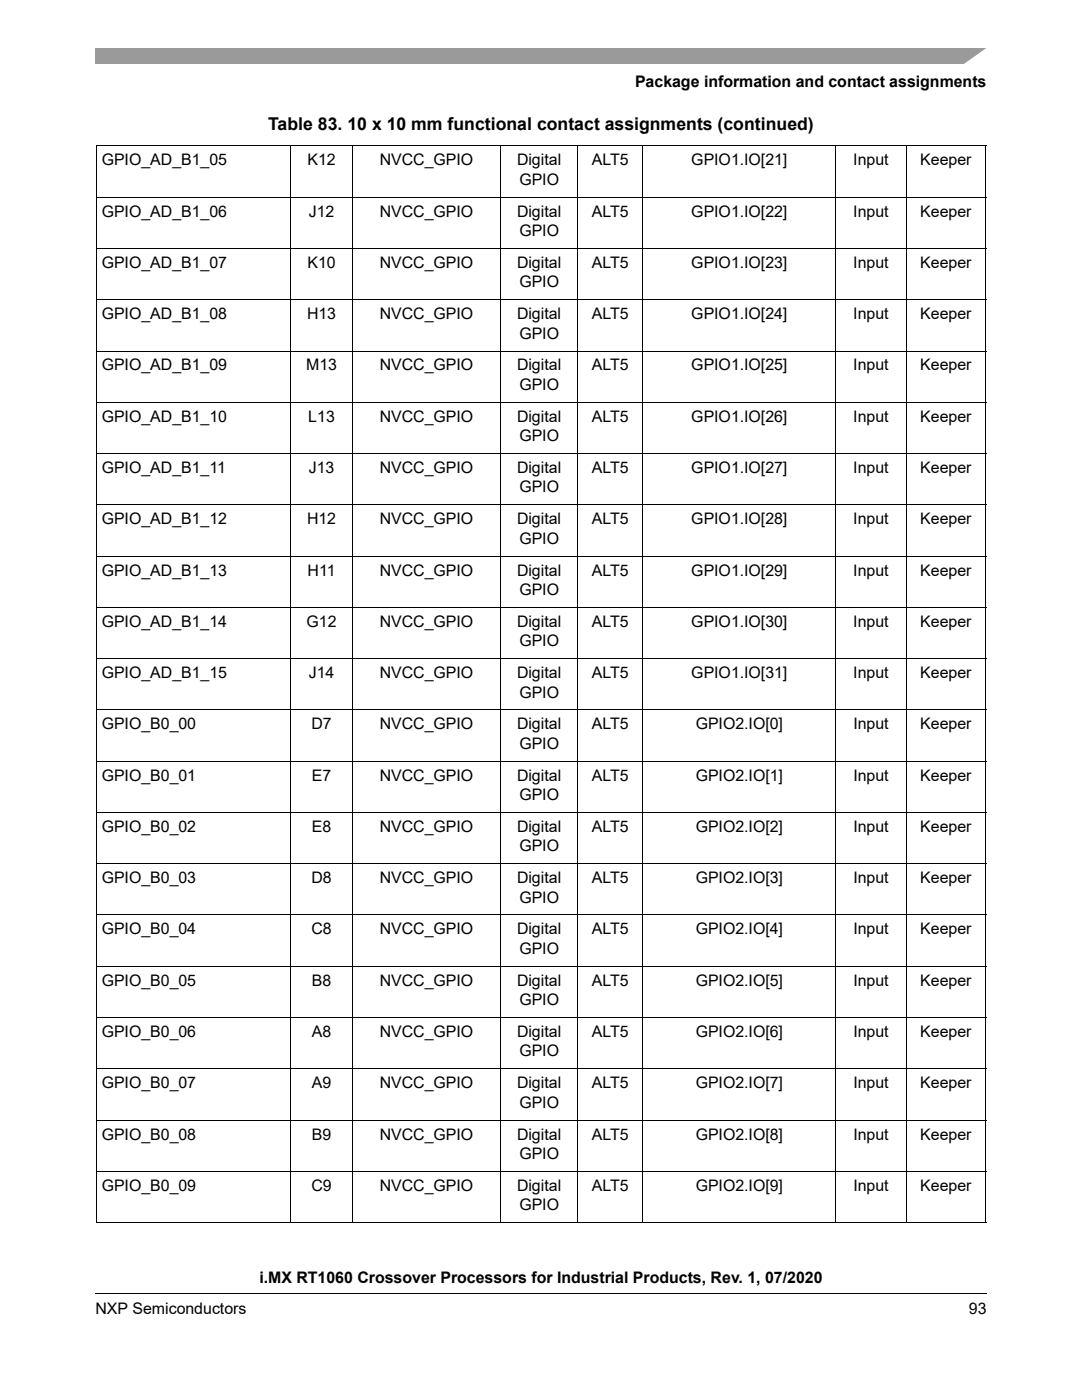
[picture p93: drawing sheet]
<svg xmlns="http://www.w3.org/2000/svg" width="216mm" height="279mm" viewBox="0 0 216 279" stroke-linecap="round" stroke-linejoin="round" font-family="sans-serif">
<defs><g id="words">
<text font-size="3.5" x="53.5" y="25.8">Table 83. 10 x 10 mm functional contact assignments (continued)</text>
<g font-size="3.2">
<text x="126.7" y="17.4">Package information and contact assignments</text>
<text x="20.3" y="33">GPIO_AD_B1_05</text>
<text x="61.4" y="33">K12</text>
<text x="75.8" y="33">NVCC_GPIO</text>
<text x="103.2" y="33">Digital</text>
<text x="118.1" y="33">ALT5</text>
<text x="137.9" y="33">GPIO1.IO[21]</text>
<text x="170.3" y="33">Input</text>
<text x="183.6" y="33">Keeper</text>
<text x="103.6" y="36.9">GPIO</text>
<text x="20.3" y="43.2">GPIO_AD_B1_06</text>
<text x="61.6" y="43.2">J12</text>
<text x="75.8" y="43.2">NVCC_GPIO</text>
<text x="103.2" y="43.2">Digital</text>
<text x="103.6" y="47.1">GPIO</text>
<text x="118.1" y="43.2">ALT5</text>
<text x="137.9" y="43.2">GPIO1.IO[22]</text>
<text x="170.3" y="43.2">Input</text>
<text x="183.6" y="43.2">Keeper</text>
<text x="20.3" y="53.5">GPIO_AD_B1_07</text>
<text x="61.4" y="53.5">K10</text>
<text x="75.8" y="53.5">NVCC_GPIO</text>
<text x="103.2" y="53.5">Digital</text>
<text x="118.1" y="53.5">ALT5</text>
<text x="137.9" y="53.5">GPIO1.IO[23]</text>
<text x="170.3" y="53.5">Input</text>
<text x="183.6" y="53.5">Keeper</text>
<text x="103.6" y="57.4">GPIO</text>
<text x="20.3" y="63.7">GPIO_AD_B1_08</text>
<text x="61.3" y="63.7">H13</text>
<text x="75.8" y="63.7">NVCC_GPIO</text>
<text x="103.2" y="63.7">Digital</text>
<text x="118.1" y="63.7">ALT5</text>
<text x="137.9" y="63.7">GPIO1.IO[24]</text>
<text x="170.3" y="63.7">Input</text>
<text x="183.6" y="63.7">Keeper</text>
<text x="103.6" y="67.6">GPIO</text>
<text x="20.3" y="73.9">GPIO_AD_B1_09</text>
<text x="61.1" y="73.9">M13</text>
<text x="75.8" y="73.9">NVCC_GPIO</text>
<text x="103.2" y="73.9">Digital</text>
<text x="103.6" y="77.8">GPIO</text>
<text x="118.1" y="73.9">ALT5</text>
<text x="137.9" y="73.9">GPIO1.IO[25]</text>
<text x="170.3" y="73.9">Input</text>
<text x="183.6" y="73.9">Keeper</text>
<text x="20.3" y="84.2">GPIO_AD_B1_10</text>
<text x="61.5" y="84.2">L13</text>
<text x="75.8" y="84.2">NVCC_GPIO</text>
<text x="103.2" y="84.2">Digital</text>
<text x="103.6" y="88.1">GPIO</text>
<text x="118.1" y="84.2">ALT5</text>
<text x="137.9" y="84.2">GPIO1.IO[26]</text>
<text x="170.3" y="84.2">Input</text>
<text x="183.6" y="84.2">Keeper</text>
<text x="20.3" y="94.4">GPIO_AD_B1_11</text>
<text x="61.6" y="94.4">J13</text>
<text x="75.8" y="94.4">NVCC_GPIO</text>
<text x="103.2" y="94.4">Digital</text>
<text x="118.1" y="94.4">ALT5</text>
<text x="137.9" y="94.4">GPIO1.IO[27]</text>
<text x="170.3" y="94.4">Input</text>
<text x="183.6" y="94.4">Keeper</text>
<text x="103.6" y="98.3">GPIO</text>
<text x="20.3" y="104.6">GPIO_AD_B1_12</text>
<text x="61.3" y="104.6">H12</text>
<text x="75.8" y="104.6">NVCC_GPIO</text>
<text x="103.2" y="104.6">Digital</text>
<text x="118.1" y="104.6">ALT5</text>
<text x="137.9" y="104.6">GPIO1.IO[28]</text>
<text x="170.3" y="104.6">Input</text>
<text x="183.6" y="104.6">Keeper</text>
<text x="103.6" y="108.5">GPIO</text>
<text x="20.3" y="114.9">GPIO_AD_B1_13</text>
<text x="61.4" y="114.9">H11</text>
<text x="75.8" y="114.9">NVCC_GPIO</text>
<text x="103.2" y="114.9">Digital</text>
<text x="103.6" y="118.7">GPIO</text>
<text x="118.1" y="114.9">ALT5</text>
<text x="137.9" y="114.9">GPIO1.IO[29]</text>
<text x="170.3" y="114.9">Input</text>
<text x="183.6" y="114.9">Keeper</text>
<text x="20.3" y="125.1">GPIO_AD_B1_14</text>
<text x="61.2" y="125.1">G12</text>
<text x="75.8" y="125.1">NVCC_GPIO</text>
<text x="103.2" y="125.1">Digital</text>
<text x="118.1" y="125.1">ALT5</text>
<text x="137.9" y="125.1">GPIO1.IO[30]</text>
<text x="170.3" y="125.1">Input</text>
<text x="183.6" y="125.1">Keeper</text>
<text x="103.6" y="129">GPIO</text>
<text x="20.3" y="135.3">GPIO_AD_B1_15</text>
<text x="61.6" y="135.3">J14</text>
<text x="75.8" y="135.3">NVCC_GPIO</text>
<text x="103.2" y="135.3">Digital</text>
<text x="118.1" y="135.3">ALT5</text>
<text x="137.9" y="135.3">GPIO1.IO[31]</text>
<text x="170.3" y="135.3">Input</text>
<text x="183.6" y="135.3">Keeper</text>
<text x="103.6" y="139.2">GPIO</text>
<text x="20.3" y="145.6">GPIO_B0_00</text>
<text x="62.1" y="145.6">D7</text>
<text x="75.8" y="145.6">NVCC_GPIO</text>
<text x="103.2" y="145.6">Digital</text>
<text x="103.6" y="149.4">GPIO</text>
<text x="118.1" y="145.6">ALT5</text>
<text x="138.8" y="145.6">GPIO2.IO[0]</text>
<text x="170.3" y="145.6">Input</text>
<text x="183.6" y="145.6">Keeper</text>
<text x="20.3" y="155.8">GPIO_B0_01</text>
<text x="62.2" y="155.8">E7</text>
<text x="75.8" y="155.8">NVCC_GPIO</text>
<text x="103.2" y="155.8">Digital</text>
<text x="118.1" y="155.8">ALT5</text>
<text x="138.8" y="155.8">GPIO2.IO[1]</text>
<text x="170.3" y="155.8">Input</text>
<text x="183.6" y="155.8">Keeper</text>
<text x="103.6" y="159.7">GPIO</text>
<text x="20.3" y="166">GPIO_B0_02</text>
<text x="62.2" y="166">E8</text>
<text x="75.8" y="166">NVCC_GPIO</text>
<text x="103.2" y="166">Digital</text>
<text x="118.1" y="166">ALT5</text>
<text x="138.8" y="166">GPIO2.IO[2]</text>
<text x="170.3" y="166">Input</text>
<text x="183.6" y="166">Keeper</text>
<text x="103.6" y="169.9">GPIO</text>
<text x="20.3" y="176.3">GPIO_B0_03</text>
<text x="62.1" y="176.3">D8</text>
<text x="75.8" y="176.3">NVCC_GPIO</text>
<text x="103.2" y="176.3">Digital</text>
<text x="118.1" y="176.3">ALT5</text>
<text x="138.8" y="176.3">GPIO2.IO[3]</text>
<text x="170.3" y="176.3">Input</text>
<text x="183.6" y="176.3">Keeper</text>
<text x="103.6" y="180.1">GPIO</text>
<text x="20.3" y="186.5">GPIO_B0_04</text>
<text x="62.1" y="186.5">C8</text>
<text x="75.8" y="186.5">NVCC_GPIO</text>
<text x="103.2" y="186.5">Digital</text>
<text x="103.6" y="190.4">GPIO</text>
<text x="118.1" y="186.5">ALT5</text>
<text x="138.8" y="186.5">GPIO2.IO[4]</text>
<text x="170.3" y="186.5">Input</text>
<text x="183.6" y="186.5">Keeper</text>
<text x="20.3" y="196.7">GPIO_B0_05</text>
<text x="62.2" y="196.7">B8</text>
<text x="75.8" y="196.7">NVCC_GPIO</text>
<text x="103.2" y="196.7">Digital</text>
<text x="118.1" y="196.7">ALT5</text>
<text x="138.8" y="196.7">GPIO2.IO[5]</text>
<text x="170.3" y="196.7">Input</text>
<text x="183.6" y="196.7">Keeper</text>
<text x="103.6" y="200.6">GPIO</text>
<text x="20.3" y="206.9">GPIO_B0_06</text>
<text x="62.2" y="206.9">A8</text>
<text x="75.8" y="206.9">NVCC_GPIO</text>
<text x="103.2" y="206.9">Digital</text>
<text x="118.1" y="206.9">ALT5</text>
<text x="138.8" y="206.9">GPIO2.IO[6]</text>
<text x="170.3" y="206.9">Input</text>
<text x="183.6" y="206.9">Keeper</text>
<text x="103.6" y="210.8">GPIO</text>
<text x="20.3" y="217.2">GPIO_B0_07</text>
<text x="62.2" y="217.2">A9</text>
<text x="75.8" y="217.2">NVCC_GPIO</text>
<text x="103.2" y="217.2">Digital</text>
<text x="103.6" y="221">GPIO</text>
<text x="118.1" y="217.2">ALT5</text>
<text x="138.8" y="217.2">GPIO2.IO[7]</text>
<text x="170.3" y="217.2">Input</text>
<text x="183.6" y="217.2">Keeper</text>
<text x="20.3" y="227.4">GPIO_B0_08</text>
<text x="62.2" y="227.4">B9</text>
<text x="75.8" y="227.4">NVCC_GPIO</text>
<text x="103.2" y="227.4">Digital</text>
<text x="118.1" y="227.4">ALT5</text>
<text x="138.8" y="227.4">GPIO2.IO[8]</text>
<text x="170.3" y="227.4">Input</text>
<text x="183.6" y="227.4">Keeper</text>
<text x="103.6" y="231.3">GPIO</text>
<text x="20.3" y="237.6">GPIO_B0_09</text>
<text x="62.1" y="237.6">C9</text>
<text x="75.8" y="237.6">NVCC_GPIO</text>
<text x="103.2" y="237.6">Digital</text>
<text x="118.1" y="237.6">ALT5</text>
<text x="138.8" y="237.6">GPIO2.IO[9]</text>
<text x="170.3" y="237.6">Input</text>
<text x="183.6" y="237.6">Keeper</text>
<text x="103.6" y="241.5">GPIO</text>
<text x="51.8" y="256.1">i.MX RT1060 Crossover Processors for Industrial Products, Rev. 1, 07/2020</text>
<text x="19" y="262.3">NXP Semiconductors</text>
<text x="193.3" y="262.3">93</text>
</g>
</g></defs>
<path d="M19 258v.2z" fill="#000"/>
<path d="M19 258.1h177.8" fill="none" stroke="#000" stroke-width=".2"/>
<path d="M19 9.5h177.8v3.2h-177.8z" fill="#9a9a9a"/>
<path d="M192 13l5.3-3.8h1.5v3.8z" fill="#fff"/>
<g fill="none" stroke="#000" stroke-width=".2">
<path d="M19.1 29.1h177.7M19.1 39.4h177.7M19.2 29.2v214.7M58 29v215.1M70.4 29v215.1M99.9 29v215.1M115.3 29v215.1M128.3 29v215.1M166.8 29v215.1M180.8 29v215.1M196.7 29.2v214.7M19.1 49.6h177.7"/>
<path d="M19.1 59.8h177.7M19.1 70.1h177.7M19.1 80.3h177.7M19.1 90.5h177.7M19.1 100.8h177.7M19.1 111h177.7M19.1 121.2h177.7M19.1 131.4h177.7M19.1 141.7h177.7M19.1 151.9h177.7M19.1 162.1h177.7M19.1 172.4h177.7"/>
<path d="M19.1 182.6h177.7M19.1 192.8h177.7M19.1 203.1h177.7M19.1 213.3h177.7M19.1 223.5h177.7M19.1 233.8h177.7M19.1 244h177.7"/>
</g>
<use href="#words"/>
</svg>
